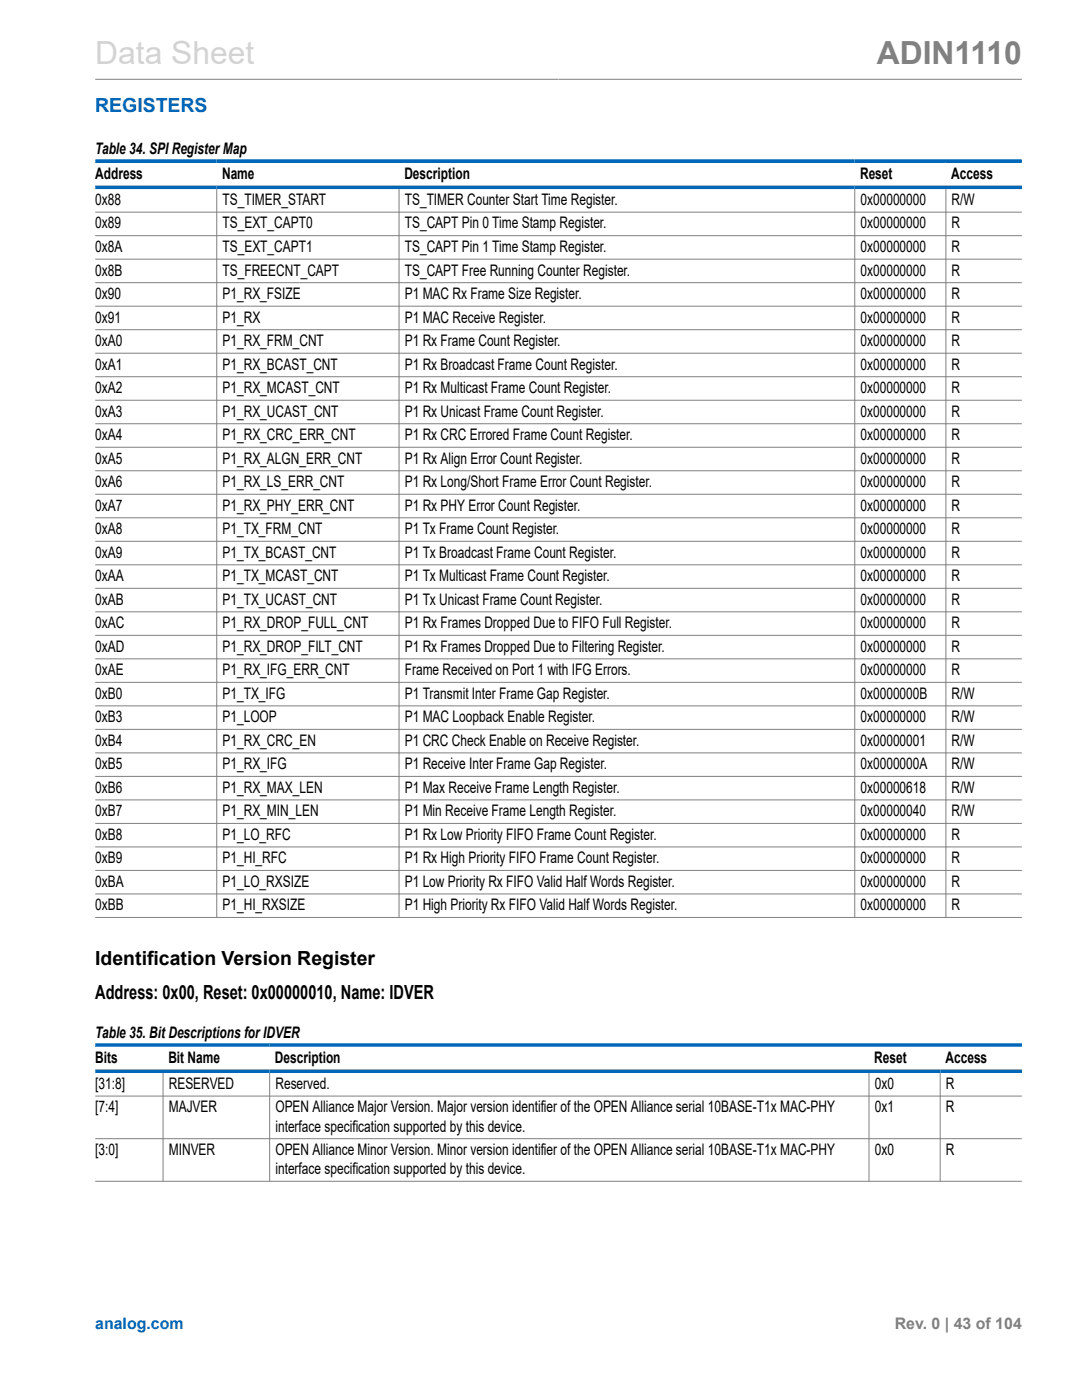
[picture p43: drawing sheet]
<svg xmlns="http://www.w3.org/2000/svg" width="216mm" height="279mm" viewBox="0 0 216 279" stroke-linecap="round" stroke-linejoin="round" font-family="sans-serif">
<defs><g id="words">
<text font-size="6.3" fill="#d3d3d3" x="19" y="12.7">Data Sheet</text>
<text font-size="6.3" fill="#808080" x="175" y="12.7">ADIN1110</text>
<text font-size="3.9" fill="#0067b8" x="19" y="22.3">REGISTERS</text>
<g font-size="3.9">
<text x="19" y="192.5">Identification Version Register</text>
<text x="19" y="199.3">Address: 0x00, Reset: 0x00000010, Name: IDVER</text>
</g>
<g font-size="3.2">
<text x="19" y="30.8">Table 34. SPI Register Map</text>
<text x="19" y="35.7">Address</text>
<text x="44.3" y="35.7">Name</text>
<text x="80.7" y="35.7">Description</text>
<text x="171.6" y="35.7">Reset</text>
<text x="189.8" y="35.7">Access</text>
<text x="19" y="40.9">0x88</text>
<text x="44.4" y="40.9">TS_TIMER_START</text>
<text x="80.8" y="40.9">TS_TIMER Counter Start Time Register.</text>
<text x="171.7" y="40.9">0x00000000</text>
<text x="189.9" y="40.9">R/W</text>
<text x="19" y="45.6">0x89</text>
<text x="44.4" y="45.6">TS_EXT_CAPT0</text>
<text x="80.8" y="45.6">TS_CAPT Pin 0 Time Stamp Register.</text>
<text x="171.7" y="45.6">0x00000000</text>
<text x="189.9" y="45.6">R</text>
<text x="19" y="50.3">0x8A</text>
<text x="44.4" y="50.3">TS_EXT_CAPT1</text>
<text x="80.8" y="50.3">TS_CAPT Pin 1 Time Stamp Register.</text>
<text x="171.7" y="50.3">0x00000000</text>
<text x="189.9" y="50.3">R</text>
<text x="19" y="55">0x8B</text>
<text x="19" y="59.7">0x90</text>
<text x="44.4" y="55">TS_FREECNT_CAPT</text>
<text x="44.4" y="59.7">P1_RX_FSIZE</text>
<text x="80.8" y="55">TS_CAPT Free Running Counter Register.</text>
<text x="80.8" y="59.7">P1 MAC Rx Frame Size Register.</text>
<text x="171.7" y="55">0x00000000</text>
<text x="171.7" y="59.7">0x00000000</text>
<text x="189.9" y="55">R</text>
<text x="189.9" y="59.7">R</text>
<text x="19" y="64.4">0x91</text>
<text x="44.4" y="64.4">P1_RX</text>
<text x="80.8" y="64.4">P1 MAC Receive Register.</text>
<text x="171.7" y="64.4">0x00000000</text>
<text x="189.9" y="64.4">R</text>
<text x="19" y="69.1">0xA0</text>
<text x="44.4" y="69.1">P1_RX_FRM_CNT</text>
<text x="80.8" y="69.1">P1 Rx Frame Count Register.</text>
<text x="171.7" y="69.1">0x00000000</text>
<text x="189.9" y="69.1">R</text>
<text x="19" y="73.8">0xA1</text>
<text x="44.4" y="73.8">P1_RX_BCAST_CNT</text>
<text x="80.8" y="73.8">P1 Rx Broadcast Frame Count Register.</text>
<text x="171.7" y="73.8">0x00000000</text>
<text x="189.9" y="73.8">R</text>
<text x="19" y="78.4">0xA2</text>
<text x="19" y="83.1">0xA3</text>
<text x="44.4" y="78.4">P1_RX_MCAST_CNT</text>
<text x="44.4" y="83.1">P1_RX_UCAST_CNT</text>
<text x="80.8" y="78.4">P1 Rx Multicast Frame Count Register.</text>
<text x="80.8" y="83.1">P1 Rx Unicast Frame Count Register.</text>
<text x="171.7" y="78.4">0x00000000</text>
<text x="171.7" y="83.1">0x00000000</text>
<text x="189.9" y="78.4">R</text>
<text x="189.9" y="83.1">R</text>
<text x="19" y="87.8">0xA4</text>
<text x="44.4" y="87.8">P1_RX_CRC_ERR_CNT</text>
<text x="80.8" y="87.8">P1 Rx CRC Errored Frame Count Register.</text>
<text x="171.7" y="87.8">0x00000000</text>
<text x="189.9" y="87.8">R</text>
<text x="19" y="92.5">0xA5</text>
<text x="44.4" y="92.5">P1_RX_ALGN_ERR_CNT</text>
<text x="80.8" y="92.5">P1 Rx Align Error Count Register.</text>
<text x="171.7" y="92.5">0x00000000</text>
<text x="189.9" y="92.5">R</text>
<text x="19" y="97.2">0xA6</text>
<text x="19" y="101.9">0xA7</text>
<text x="44.4" y="97.2">P1_RX_LS_ERR_CNT</text>
<text x="44.4" y="101.9">P1_RX_PHY_ERR_CNT</text>
<text x="80.8" y="97.2">P1 Rx Long/Short Frame Error Count Register.</text>
<text x="80.8" y="101.9">P1 Rx PHY Error Count Register.</text>
<text x="171.7" y="97.2">0x00000000</text>
<text x="171.7" y="101.9">0x00000000</text>
<text x="189.9" y="97.2">R</text>
<text x="189.9" y="101.9">R</text>
<text x="19" y="106.6">0xA8</text>
<text x="44.4" y="106.6">P1_TX_FRM_CNT</text>
<text x="80.8" y="106.6">P1 Tx Frame Count Register.</text>
<text x="171.7" y="106.6">0x00000000</text>
<text x="189.9" y="106.6">R</text>
<text x="19" y="111.3">0xA9</text>
<text x="44.4" y="111.3">P1_TX_BCAST_CNT</text>
<text x="80.8" y="111.3">P1 Tx Broadcast Frame Count Register.</text>
<text x="171.7" y="111.3">0x00000000</text>
<text x="189.9" y="111.3">R</text>
<text x="19" y="116">0xAA</text>
<text x="44.4" y="116">P1_TX_MCAST_CNT</text>
<text x="80.8" y="116">P1 Tx Multicast Frame Count Register.</text>
<text x="171.7" y="116">0x00000000</text>
<text x="189.9" y="116">R</text>
<text x="19" y="120.7">0xAB</text>
<text x="19" y="125.4">0xAC</text>
<text x="44.4" y="120.7">P1_TX_UCAST_CNT</text>
<text x="44.4" y="125.4">P1_RX_DROP_FULL_CNT</text>
<text x="80.8" y="120.7">P1 Tx Unicast Frame Count Register.</text>
<text x="80.8" y="125.4">P1 Rx Frames Dropped Due to FIFO Full Register.</text>
<text x="171.7" y="120.7">0x00000000</text>
<text x="171.7" y="125.4">0x00000000</text>
<text x="189.9" y="120.7">R</text>
<text x="189.9" y="125.4">R</text>
<text x="19" y="130.1">0xAD</text>
<text x="44.4" y="130.1">P1_RX_DROP_FILT_CNT</text>
<text x="80.8" y="130.1">P1 Rx Frames Dropped Due to Filtering Register.</text>
<text x="171.7" y="130.1">0x00000000</text>
<text x="189.9" y="130.1">R</text>
<text x="19" y="134.7">0xAE</text>
<text x="44.4" y="134.7">P1_RX_IFG_ERR_CNT</text>
<text x="80.8" y="134.7">Frame Received on Port 1 with IFG Errors.</text>
<text x="171.7" y="134.7">0x00000000</text>
<text x="189.9" y="134.7">R</text>
<text x="19" y="139.4">0xB0</text>
<text x="44.4" y="139.4">P1_TX_IFG</text>
<text x="80.8" y="139.4">P1 Transmit Inter Frame Gap Register.</text>
<text x="171.7" y="139.4">0x0000000B</text>
<text x="189.9" y="139.4">R/W</text>
<text x="19" y="144.1">0xB3</text>
<text x="19" y="148.8">0xB4</text>
<text x="44.4" y="144.1">P1_LOOP</text>
<text x="44.4" y="148.8">P1_RX_CRC_EN</text>
<text x="80.8" y="144.1">P1 MAC Loopback Enable Register.</text>
<text x="80.8" y="148.8">P1 CRC Check Enable on Receive Register.</text>
<text x="171.7" y="144.1">0x00000000</text>
<text x="171.7" y="148.8">0x00000001</text>
<text x="189.9" y="144.1">R/W</text>
<text x="189.9" y="148.8">R/W</text>
<text x="19" y="153.5">0xB5</text>
<text x="44.4" y="153.5">P1_RX_IFG</text>
<text x="80.8" y="153.5">P1 Receive Inter Frame Gap Register.</text>
<text x="171.7" y="153.5">0x0000000A</text>
<text x="189.9" y="153.5">R/W</text>
<text x="19" y="158.2">0xB6</text>
<text x="44.4" y="158.2">P1_RX_MAX_LEN</text>
<text x="80.8" y="158.2">P1 Max Receive Frame Length Register.</text>
<text x="171.7" y="158.2">0x00000618</text>
<text x="189.9" y="158.2">R/W</text>
<text x="19" y="162.9">0xB7</text>
<text x="19" y="167.6">0xB8</text>
<text x="44.4" y="162.9">P1_RX_MIN_LEN</text>
<text x="44.4" y="167.6">P1_LO_RFC</text>
<text x="80.8" y="162.9">P1 Min Receive Frame Length Register.</text>
<text x="80.8" y="167.6">P1 Rx Low Priority FIFO Frame Count Register.</text>
<text x="171.7" y="162.9">0x00000040</text>
<text x="171.7" y="167.6">0x00000000</text>
<text x="189.9" y="162.9">R/W</text>
<text x="189.9" y="167.6">R</text>
<text x="19" y="172.3">0xB9</text>
<text x="44.4" y="172.3">P1_HI_RFC</text>
<text x="80.8" y="172.3">P1 Rx High Priority FIFO Frame Count Register.</text>
<text x="171.7" y="172.3">0x00000000</text>
<text x="189.9" y="172.3">R</text>
<text x="19" y="177">0xBA</text>
<text x="44.4" y="177">P1_LO_RXSIZE</text>
<text x="80.8" y="177">P1 Low Priority Rx FIFO Valid Half Words Register.</text>
<text x="171.7" y="177">0x00000000</text>
<text x="189.9" y="177">R</text>
<text x="19" y="181.7">0xBB</text>
<text x="44.4" y="181.7">P1_HI_RXSIZE</text>
<text x="80.8" y="181.7">P1 High Priority Rx FIFO Valid Half Words Register.</text>
<text x="171.7" y="181.7">0x00000000</text>
<text x="189.9" y="181.7">R</text>
<text x="19" y="207.2">Table 35. Bit Descriptions for IDVER</text>
<text x="19" y="212.1">Bits</text>
<text x="33.6" y="212.1">Bit Name</text>
<text x="54.9" y="212.1">Description</text>
<text x="174.5" y="212.1">Reset</text>
<text x="188.7" y="212.1">Access</text>
<text x="19" y="217.3">[31:8]</text>
<text x="33.7" y="217.3">RESERVED</text>
<text x="55" y="217.3">Reserved.</text>
<text x="174.5" y="217.3">0x0</text>
<text x="188.7" y="217.3">R</text>
<text x="19" y="222">[7:4]</text>
<text x="33.7" y="222">MAJVER</text>
<text x="55" y="222">OPEN Alliance Major Version. Major version identifier of the OPEN Alliance serial 10BASE-T1x MAC-PHY</text>
<text x="55" y="225.8">interface specification supported by this device.</text>
<text x="174.5" y="222">0x1</text>
<text x="188.7" y="222">R</text>
<text x="19" y="230.5">[3:0]</text>
<text x="33.7" y="230.5">MINVER</text>
<text x="55" y="230.5">OPEN Alliance Minor Version. Minor version identifier of the OPEN Alliance serial 10BASE-T1x MAC-PHY</text>
<text x="174.5" y="230.5">0x0</text>
<text x="188.7" y="230.5">R</text>
<text x="55" y="234.3">interface specification supported by this device.</text>
</g>
<text font-size="3.2" fill="#0067b8" x="19" y="265.3">analog.com</text>
<text font-size="3.2" fill="#808080" x="178.5" y="265.3">Rev. 0 | 43 of 104</text>
</g></defs>
<g fill="none" stroke="#808080" stroke-width=".2">
<path d="M19 15.8h184.9M43.2 37.7v145.5M79.6 37.7v145.5M170.6 37.7v145.5M188.7 37.7v145.5M19 42.3h184.9M19 47h184.9M19 51.7h184.9M19 56.4h184.9M19 61.1h184.9M19 65.8h184.9M19 70.5h184.9"/>
<path d="M19 75.2h184.9M19 79.9h184.9M19 84.6h184.9M19 89.3h184.9M19 94h184.9M19 98.6h184.9M19 103.3h184.9M19 108h184.9M19 112.7h184.9M19 117.4h184.9M19 122.1h184.9M19 126.8h184.9"/>
<path d="M19 131.5h184.9M19 136.2h184.9M19 140.9h184.9M19 145.6h184.9M19 150.3h184.9M19 154.9h184.9M19 159.6h184.9M19 164.3h184.9M19 169h184.9M19 173.7h184.9M19 178.4h184.9M19 183.1h184.9"/>
<path d="M19 218.7h184.9M32.5 214.1v21.7M53.8 214.1v21.7M173.4 214.1v21.7M187.6 214.1v21.7M19 227.2h184.9M19 235.8h184.9"/>
</g>
<path d="M19 32.2h184.9M19 37.4h184.9M19 208.6h184.9M19 213.8h184.9" fill="none" stroke="#0067b8" stroke-width=".71"/>
<use href="#words"/>
</svg>
